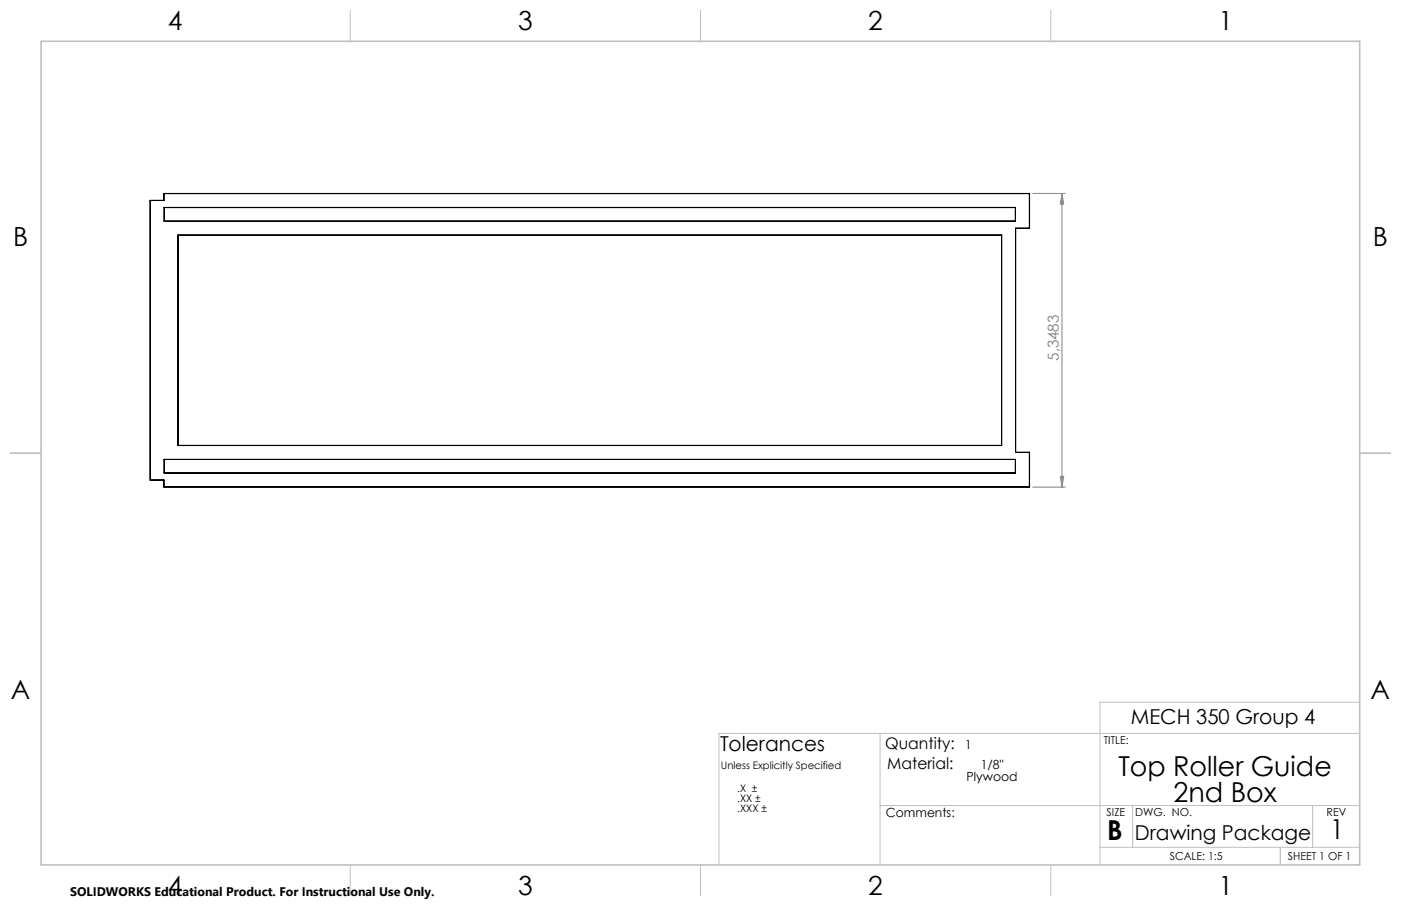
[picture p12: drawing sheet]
<svg xmlns="http://www.w3.org/2000/svg" width="432mm" height="279mm" viewBox="0 0 432 279" stroke-linecap="round" stroke-linejoin="round" font-family="sans-serif">
<defs><g id="words">
<g font-size="8.5">
<text x="344.7" y="239.3">Top Roller Guide</text>
<text x="361.7" y="247.4">2nd Box</text>
<text x="341.3" y="259">B</text>
<text x="410" y="258.9">1</text>
</g>
<g font-size="8.1">
<text x="51.7" y="9.3">4</text>
<text x="159.7" y="9.3">3</text>
<text x="267.6" y="9.3">2</text>
<text x="375.6" y="9.3">1</text>
<text x="4" y="76">B</text>
<text x="423.1" y="76">B</text>
<text x="3.3" y="215.7">A</text>
<text x="422.4" y="215.7">A</text>
<text x="51.7" y="276">4</text>
<text x="159.7" y="276">3</text>
<text x="267.6" y="276">2</text>
<text x="375.6" y="276">1</text>
</g>
<g font-size="6.3">
<text x="348.5" y="223.4">MECH 350 Group 4</text>
<text x="221.9" y="231.8">Tolerances</text>
<text x="349.8" y="259">Drawing Package</text>
</g>
<g font-size="4.9">
<text x="272.8" y="230.9">Quantity:</text>
<text x="273.5" y="237">Material:</text>
</g>
<text font-size="4.7" fill="#808080" x="326.3" y="111.3" transform="rotate(-90 326.3 111.3)">5,3483</text>
<g font-size="3.9">
<text x="297.5" y="230.9">1</text>
<text x="302.3" y="237">1/8&quot;</text>
<text x="297.9" y="240.9">Plywood</text>
<text x="273" y="251.9">Comments:</text>
</g>
<text font-size="3.8" x="21.6" y="276.3">SOLIDWORKS Educational Product. For Instructional Use Only.</text>
<g font-size="3.4">
<text x="340.2" y="229.5">TITLE:</text>
<text x="341.1" y="251.6">SIZE</text>
<text x="349.9" y="251.6">DWG. NO.</text>
<text x="408.9" y="251.7">REV</text>
<text x="360.5" y="265.2">SCALE: 1:5</text>
<text x="396.9" y="265.2">SHEET 1 OF 1</text>
</g>
<g font-size="3.2">
<text x="222.2" y="237">Unless Explicitly Specified</text>
<text x="227.2" y="244.1">.X ±</text>
<text x="227.2" y="247.3">.XX ±</text>
<text x="227.2" y="250.4">.XXX ±</text>
</g>
</g></defs>
<path d="M318.3 59.7h10M327.3 59.7l.5 3.2h-1zM327.3 59.7v90.5M318.3 150.2h10M326.8 146.9h1l-.5 3.3z" fill="none" stroke="#808080" stroke-width=".31"/>
<g fill="none" stroke="#c0c0c0" stroke-width=".31">
<path d="M108 3.2v9.5M215.9 3.2v9.5M323.8 3.2v9.5M3.1 139.7h9.6M419.1 139.7h9.5M419.1 216.6h-80.1v50.1M271.3 226.2v40.5M419.1 226.2h-197.5v40.5M271.3 248.4h147.8M349.1 248.4v12.9M404.6 248.4v12.9M108 266.7v9.6"/>
<path d="M215.9 266.7v9.6M323.8 266.7v9.6M339 261.3h80.1M394.6 261.3v5.4"/>
</g>
<path d="M12.7 12.7h406.4v254h-406.4z" fill="none" stroke="#c0c0c0" stroke-width=".5"/>
<path d="M327.3 59.7l.5 3.2h-1zM326.8 146.9h1l-.5 3.3z" fill="#808080"/>
<path d="M46.2 61.8h4.3v-2.1h266.8v10.7h-4.2v69.1h4.2v10.7h-266.8v-2.1h-4.3zM50.6 64h262.4v4.2h-262.4zM50.6 68.2v-4.2h262.3v4.2M54.8 72.5h254v64.9h-254zM54.9 72.5h253.8v64.8h-253.8zM50.6 150.1v-2.1h-4.3v-86.2h4.3v-2.1h266.7v10.6h-4.3v69.2h4.3v10.6M50.6 141.6h262.4v4.3h-262.4zM50.6 141.7h262.3v4.1h-262.3z" fill="none" stroke="#000" stroke-width=".31"/>
<use href="#words"/>
</svg>
